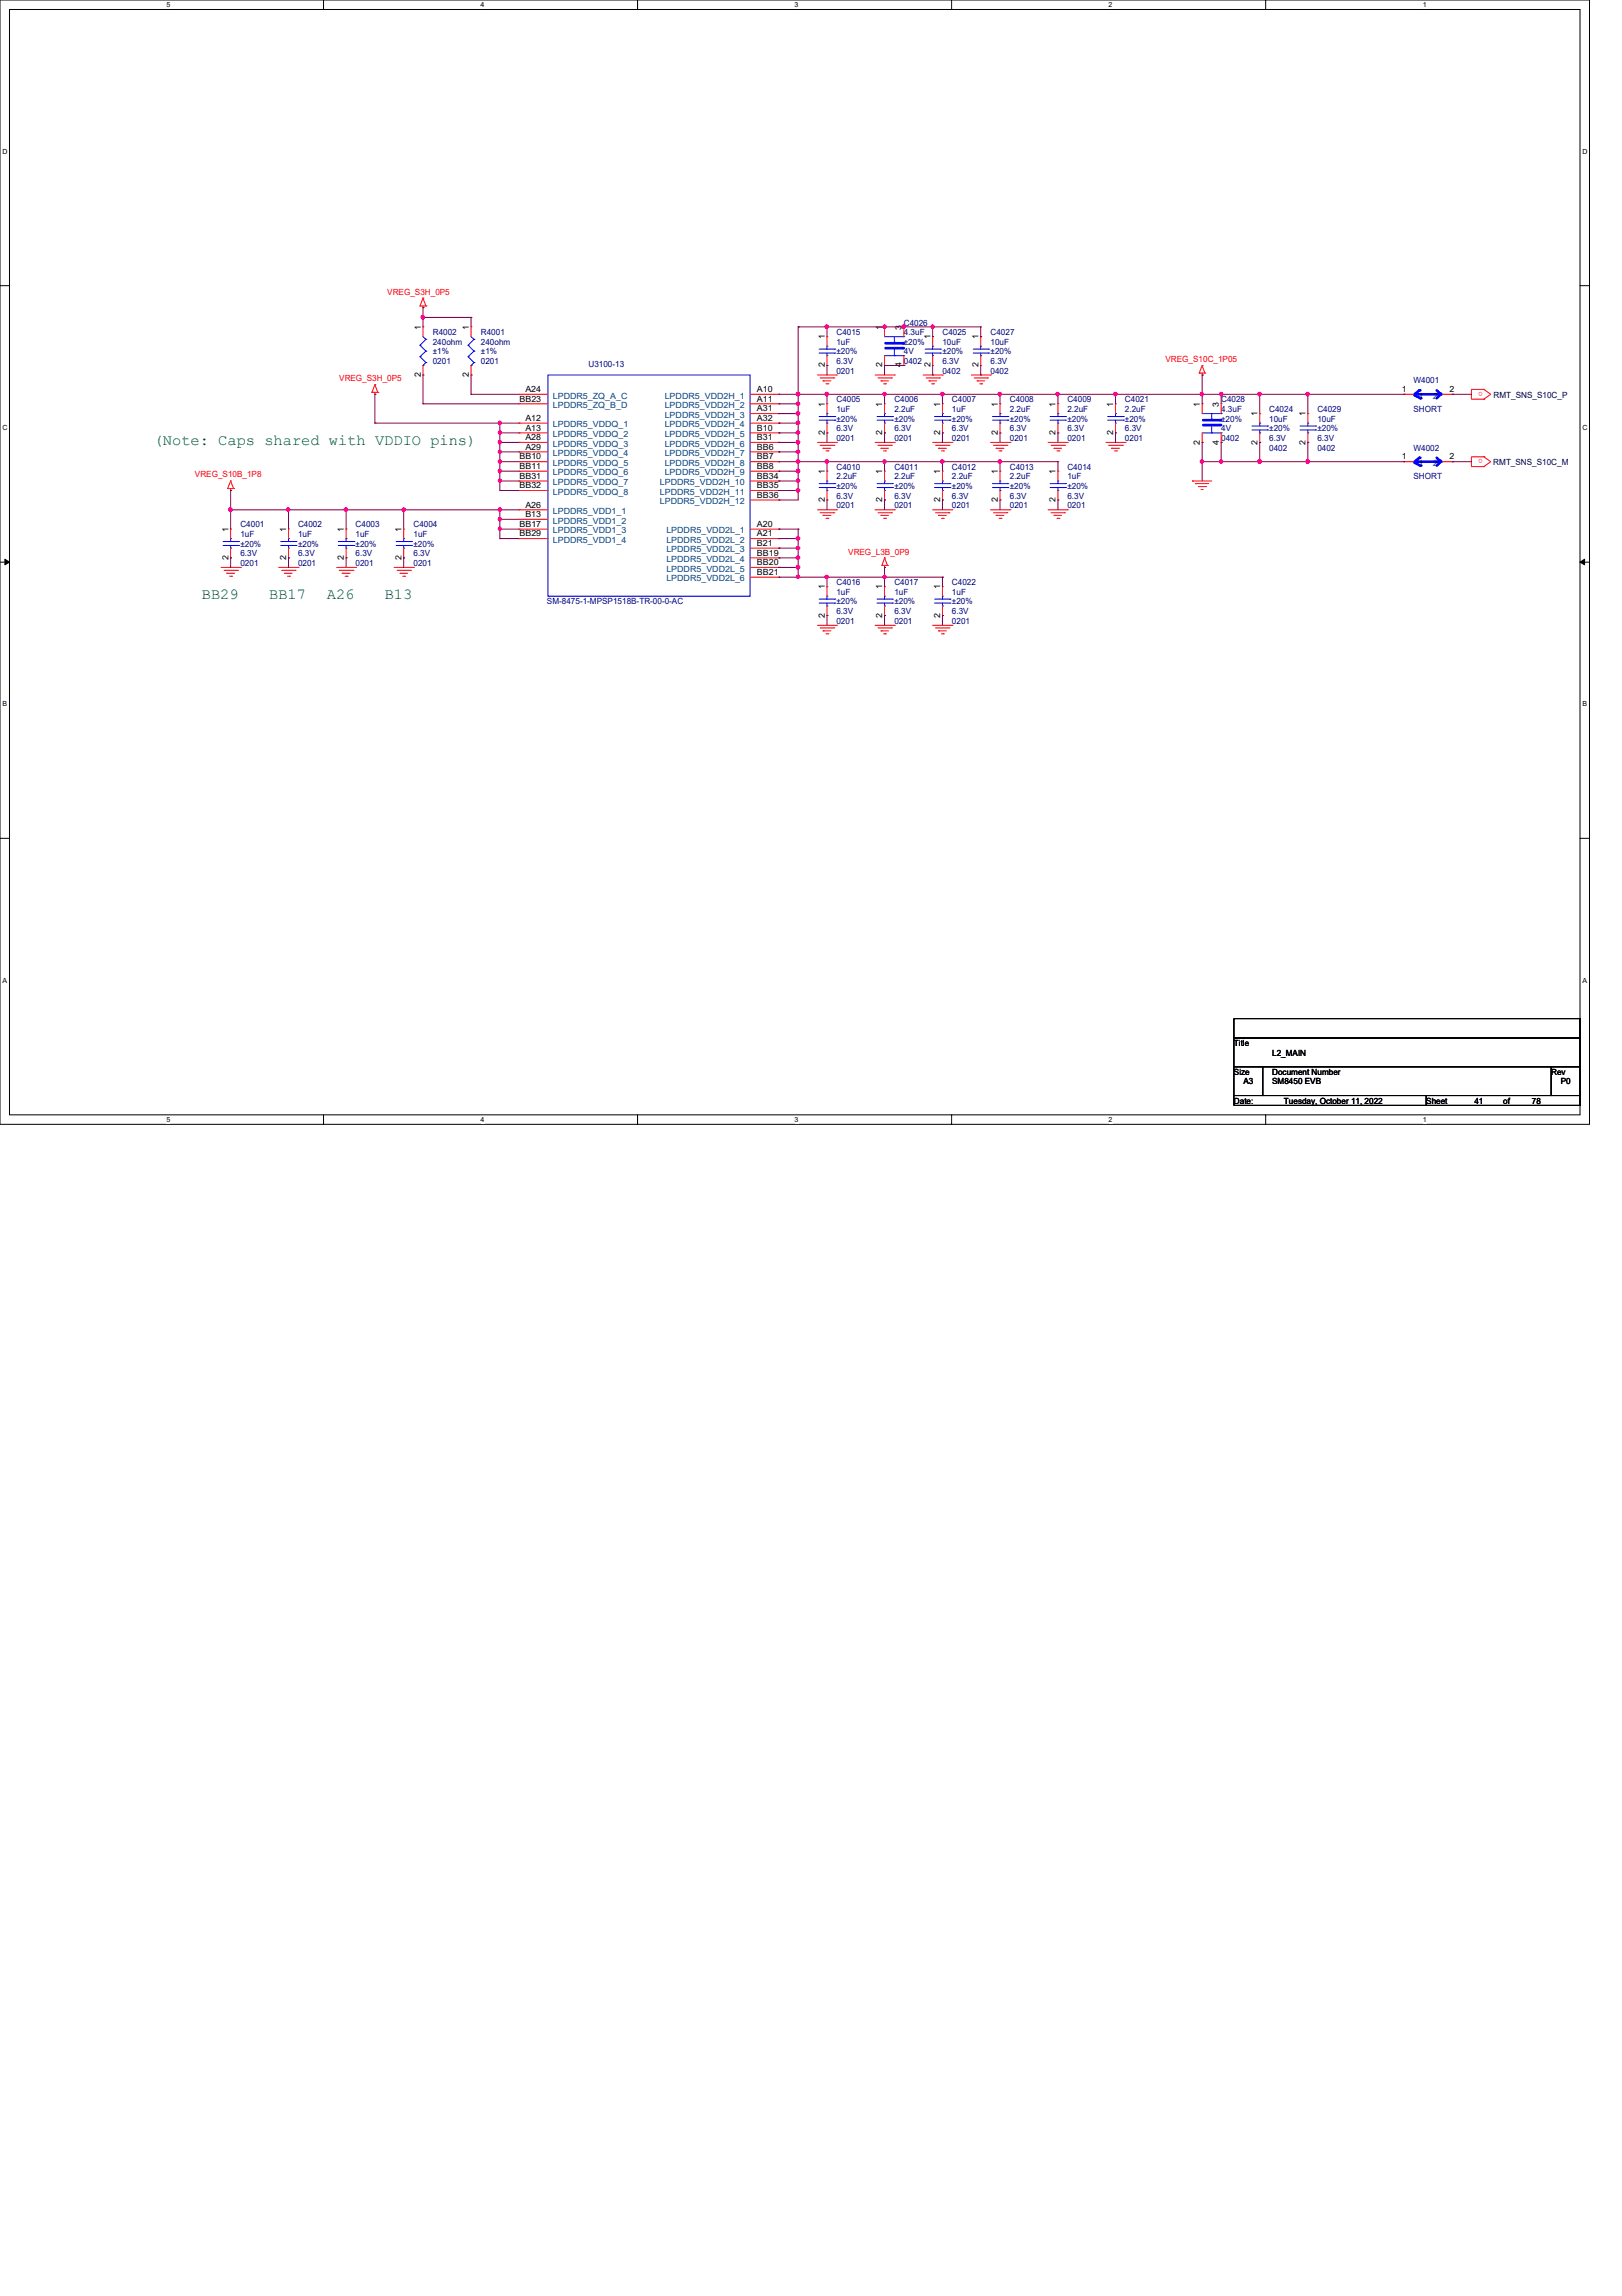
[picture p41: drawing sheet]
<svg xmlns="http://www.w3.org/2000/svg" width="210mm" height="297mm" viewBox="0 0 210 297" stroke-linecap="round" stroke-linejoin="round" font-family="sans-serif">
<defs><g id="words">
<g font-size="2" fill="#008000">
<text x="19.9" y="57.6">(Note: Caps shared with VDDIO pins)</text>
<text x="26.1" y="77.5">BB29</text>
<text x="34.8" y="77.5">BB17</text>
<text x="42.3" y="77.5">A26</text>
<text x="49.8" y="77.5">B13</text>
</g>
<g font-size="1.1" fill="#f00">
<text x="50.1" y="38.1">VREG_S3H_0P5</text>
<text x="150.8" y="46.9">VREG_S10C_1P05</text>
<text x="43.9" y="49.3">VREG_S3H_0P5</text>
<text x="191.9" y="50.7" transform="rotate(-180 191.9 50.7)">o</text>
<text x="191.9" y="59.4" transform="rotate(-180 191.9 59.4)">o</text>
<text x="25.2" y="61.8">VREG_S10B_1P8</text>
<text x="109.8" y="71.8">VREG_L3B_0P9</text>
</g>
<g font-size="1.1">
<text x="54.4" y="42.7" transform="rotate(-90 54.4 42.7)">1</text>
<text x="60.7" y="42.7" transform="rotate(-90 60.7 42.7)">1</text>
<text x="106.7" y="47.5" transform="rotate(-90 106.7 47.5)">2</text>
<text x="106.7" y="43.9" transform="rotate(-90 106.7 43.9)">1</text>
<text x="114.2" y="47.5" transform="rotate(-90 114.2 47.5)">2</text>
<text x="114.2" y="42.7" transform="rotate(-90 114.2 42.7)">1</text>
<text x="116.7" y="47.5" transform="rotate(-90 116.7 47.5)">4</text>
<text x="116.7" y="42.7" transform="rotate(-90 116.7 42.7)">3</text>
<text x="120.4" y="47.5" transform="rotate(-90 120.4 47.5)">2</text>
<text x="120.4" y="43.9" transform="rotate(-90 120.4 43.9)">1</text>
<text x="126.6" y="47.5" transform="rotate(-90 126.6 47.5)">2</text>
<text x="126.6" y="43.9" transform="rotate(-90 126.6 43.9)">1</text>
<text x="54.4" y="48.8" transform="rotate(-90 54.4 48.8)">2</text>
<text x="60.7" y="48.8" transform="rotate(-90 60.7 48.8)">2</text>
<text x="67.2" y="51.9">BB23</text>
<text x="68" y="50.7">A24</text>
<text x="98" y="50.7">A10</text>
<text x="98" y="51.9">A11</text>
<text x="98" y="53.2">A31</text>
<text x="106.7" y="52.6" transform="rotate(-90 106.7 52.6)">1</text>
<text x="114.2" y="52.6" transform="rotate(-90 114.2 52.6)">1</text>
<text x="121.7" y="52.6" transform="rotate(-90 121.7 52.6)">1</text>
<text x="129.1" y="52.6" transform="rotate(-90 129.1 52.6)">1</text>
<text x="136.6" y="52.6" transform="rotate(-90 136.6 52.6)">1</text>
<text x="144.1" y="52.6" transform="rotate(-90 144.1 52.6)">1</text>
<text x="155.3" y="52.6" transform="rotate(-90 155.3 52.6)">1</text>
<text x="157.7" y="52.6" transform="rotate(-90 157.7 52.6)">3</text>
<text x="162.7" y="53.8" transform="rotate(-90 162.7 53.8)">1</text>
<text x="169" y="53.8" transform="rotate(-90 169 53.8)">1</text>
<text x="181.4" y="50.7">1</text>
<text x="187.6" y="50.7">2</text>
<text x="67.2" y="59.4">BB10</text>
<text x="68" y="54.4">A12</text>
<text x="68" y="55.7">A13</text>
<text x="68" y="56.9">A28</text>
<text x="68" y="58.2">A29</text>
<text x="98" y="54.4">A32</text>
<text x="98" y="55.7">B10</text>
<text x="98" y="56.9">B31</text>
<text x="98" y="58.2">BB6</text>
<text x="98" y="59.4">BB7</text>
<text x="106.7" y="56.3" transform="rotate(-90 106.7 56.3)">2</text>
<text x="114.2" y="56.3" transform="rotate(-90 114.2 56.3)">2</text>
<text x="121.7" y="56.3" transform="rotate(-90 121.7 56.3)">2</text>
<text x="129.1" y="56.3" transform="rotate(-90 129.1 56.3)">2</text>
<text x="136.6" y="56.3" transform="rotate(-90 136.6 56.3)">2</text>
<text x="144.1" y="56.3" transform="rotate(-90 144.1 56.3)">2</text>
<text x="155.3" y="57.5" transform="rotate(-90 155.3 57.5)">2</text>
<text x="157.7" y="57.5" transform="rotate(-90 157.7 57.5)">4</text>
<text x="162.7" y="57.5" transform="rotate(-90 162.7 57.5)">2</text>
<text x="169" y="57.5" transform="rotate(-90 169 57.5)">2</text>
<text x="181.4" y="59.4">1</text>
<text x="187.6" y="59.4">2</text>
<text x="67.2" y="60.7">BB11</text>
<text x="67.2" y="61.9">BB31</text>
<text x="67.2" y="63.2">BB32</text>
<text x="68" y="65.7">A26</text>
<text x="98" y="60.7">BB8</text>
<text x="98" y="61.9">BB34</text>
<text x="98" y="63.2">BB35</text>
<text x="98" y="64.4">BB36</text>
<text x="106.7" y="65" transform="rotate(-90 106.7 65)">2</text>
<text x="106.7" y="61.3" transform="rotate(-90 106.7 61.3)">1</text>
<text x="114.2" y="65" transform="rotate(-90 114.2 65)">2</text>
<text x="114.2" y="61.3" transform="rotate(-90 114.2 61.3)">1</text>
<text x="121.7" y="65" transform="rotate(-90 121.7 65)">2</text>
<text x="121.7" y="61.3" transform="rotate(-90 121.7 61.3)">1</text>
<text x="129.1" y="65" transform="rotate(-90 129.1 65)">2</text>
<text x="129.1" y="61.3" transform="rotate(-90 129.1 61.3)">1</text>
<text x="136.6" y="65" transform="rotate(-90 136.6 65)">2</text>
<text x="136.6" y="61.3" transform="rotate(-90 136.6 61.3)">1</text>
<text x="29.5" y="68.8" transform="rotate(-90 29.5 68.8)">1</text>
<text x="37" y="68.8" transform="rotate(-90 37 68.8)">1</text>
<text x="44.5" y="68.8" transform="rotate(-90 44.5 68.8)">1</text>
<text x="51.9" y="68.8" transform="rotate(-90 51.9 68.8)">1</text>
<text x="67.2" y="68.2">BB17</text>
<text x="67.2" y="69.4">BB29</text>
<text x="68" y="66.9">B13</text>
<text x="98" y="68.2">A20</text>
<text x="98" y="69.4">A21</text>
<text x="98" y="70.6">B21</text>
<text x="98" y="71.9">BB19</text>
<text x="29.5" y="72.4" transform="rotate(-90 29.5 72.4)">2</text>
<text x="37" y="72.4" transform="rotate(-90 37 72.4)">2</text>
<text x="44.5" y="72.4" transform="rotate(-90 44.5 72.4)">2</text>
<text x="51.9" y="72.4" transform="rotate(-90 51.9 72.4)">2</text>
<text x="98" y="73.1">BB20</text>
<text x="98" y="74.4">BB21</text>
<text x="106.7" y="76.2" transform="rotate(-90 106.7 76.2)">1</text>
<text x="114.2" y="76.2" transform="rotate(-90 114.2 76.2)">1</text>
<text x="121.7" y="76.2" transform="rotate(-90 121.7 76.2)">1</text>
<text x="106.7" y="79.9" transform="rotate(-90 106.7 79.9)">2</text>
<text x="114.2" y="79.9" transform="rotate(-90 114.2 79.9)">2</text>
<text x="121.7" y="79.9" transform="rotate(-90 121.7 79.9)">2</text>
<text x="159.7" y="135.3">Title</text>
<text x="164.6" y="136.6">L2_MAIN</text>
<text x="159.7" y="139.1">Size</text>
<text x="159.7" y="142.8">Date:</text>
<text x="160.9" y="140.3">A3</text>
<text x="164.6" y="139.1">Document Number</text>
<text x="164.6" y="140.3">SM8450 EVB</text>
<text x="166.2" y="142.8">Tuesday, October 11, 2022</text>
<text x="184.6" y="142.8">Sheet</text>
<text x="190.8" y="142.8">41</text>
<text x="194.5" y="142.8">of</text>
<text x="198.2" y="142.8">78</text>
<text x="200.7" y="139.1">Rev</text>
<text x="202" y="140.3">P0</text>
</g>
<g font-size="1.1" fill="#000080">
<text x="56" y="43.3">R4002</text>
<text x="56" y="44.6">240ohm</text>
<text x="56" y="45.8">±1%</text>
<text x="56" y="47.1">0201</text>
<text x="62.2" y="43.3">R4001</text>
<text x="62.2" y="44.6">240ohm</text>
<text x="62.2" y="45.8">±1%</text>
<text x="62.2" y="47.1">0201</text>
<text x="76.2" y="47.5">U3100-13</text>
<text x="108.2" y="43.3">C4015</text>
<text x="108.2" y="44.6">1uF</text>
<text x="108.2" y="47.1">6.3V</text>
<text x="108.2" y="45.8">±20%</text>
<text x="117" y="42.1">C4026</text>
<text x="117" y="43.3">4.3uF</text>
<text x="117" y="47.1">0402</text>
<text x="117" y="45.8">4V</text>
<text x="117" y="44.6">±20%</text>
<text x="122" y="43.3">C4025</text>
<text x="122" y="44.6">10uF</text>
<text x="122" y="47.1">6.3V</text>
<text x="122" y="45.8">±20%</text>
<text x="128.2" y="43.3">C4027</text>
<text x="128.2" y="44.6">10uF</text>
<text x="128.2" y="47.1">6.3V</text>
<text x="128.2" y="45.8">±20%</text>
<text x="108.2" y="52.1">C4005</text>
<text x="108.2" y="53.3">1uF</text>
<text x="108.2" y="48.3">0201</text>
<text x="115.7" y="52.1">C4006</text>
<text x="115.7" y="53.3">2.2uF</text>
<text x="122" y="48.3">0402</text>
<text x="123.2" y="52.1">C4007</text>
<text x="123.2" y="53.3">1uF</text>
<text x="128.2" y="48.3">0402</text>
<text x="130.7" y="52.1">C4008</text>
<text x="130.7" y="53.3">2.2uF</text>
<text x="138.1" y="52.1">C4009</text>
<text x="138.1" y="53.3">2.2uF</text>
<text x="145.6" y="52.1">C4021</text>
<text x="145.6" y="53.3">2.2uF</text>
<text x="158" y="52.1">C4028</text>
<text x="158" y="53.3">4.3uF</text>
<text x="164.3" y="53.3">C4024</text>
<text x="170.5" y="53.3">C4029</text>
<text x="182.9" y="49.6">W4001</text>
<text x="182.9" y="53.3">SHORT</text>
<text x="108.2" y="57.1">0201</text>
<text x="108.2" y="55.8">6.3V</text>
<text x="108.2" y="54.6">±20%</text>
<text x="115.7" y="57.1">0201</text>
<text x="115.7" y="55.8">6.3V</text>
<text x="115.7" y="54.6">±20%</text>
<text x="123.2" y="57.1">0201</text>
<text x="123.2" y="55.8">6.3V</text>
<text x="123.2" y="54.6">±20%</text>
<text x="130.7" y="57.1">0201</text>
<text x="130.7" y="55.8">6.3V</text>
<text x="130.7" y="54.6">±20%</text>
<text x="138.1" y="57.1">0201</text>
<text x="138.1" y="55.8">6.3V</text>
<text x="138.1" y="54.6">±20%</text>
<text x="145.6" y="57.1">0201</text>
<text x="145.6" y="55.8">6.3V</text>
<text x="145.6" y="54.6">±20%</text>
<text x="158" y="57.1">0402</text>
<text x="158" y="55.8">4V</text>
<text x="158" y="54.6">±20%</text>
<text x="164.3" y="54.6">10uF</text>
<text x="164.3" y="58.3">0402</text>
<text x="164.3" y="57.1">6.3V</text>
<text x="164.3" y="55.8">±20%</text>
<text x="170.5" y="54.6">10uF</text>
<text x="170.5" y="58.3">0402</text>
<text x="170.5" y="57.1">6.3V</text>
<text x="170.5" y="55.8">±20%</text>
<text x="182.9" y="58.3">W4002</text>
<text x="108.2" y="60.8">C4010</text>
<text x="108.2" y="62">2.2uF</text>
<text x="108.2" y="65.7">0201</text>
<text x="108.2" y="64.5">6.3V</text>
<text x="108.2" y="63.3">±20%</text>
<text x="115.7" y="60.8">C4011</text>
<text x="115.7" y="62">2.2uF</text>
<text x="115.7" y="65.7">0201</text>
<text x="115.7" y="64.5">6.3V</text>
<text x="115.7" y="63.3">±20%</text>
<text x="123.2" y="60.8">C4012</text>
<text x="123.2" y="62">2.2uF</text>
<text x="123.2" y="65.7">0201</text>
<text x="123.2" y="64.5">6.3V</text>
<text x="123.2" y="63.3">±20%</text>
<text x="130.7" y="60.8">C4013</text>
<text x="130.7" y="62">2.2uF</text>
<text x="130.7" y="65.7">0201</text>
<text x="130.7" y="64.5">6.3V</text>
<text x="130.7" y="63.3">±20%</text>
<text x="138.1" y="60.8">C4014</text>
<text x="138.1" y="62">1uF</text>
<text x="138.1" y="65.7">0201</text>
<text x="138.1" y="64.5">6.3V</text>
<text x="138.1" y="63.3">±20%</text>
<text x="182.9" y="62">SHORT</text>
<text x="31.1" y="68.2">C4001</text>
<text x="31.1" y="69.5">1uF</text>
<text x="31.1" y="72">6.3V</text>
<text x="31.1" y="70.7">±20%</text>
<text x="38.6" y="68.2">C4002</text>
<text x="38.6" y="69.5">1uF</text>
<text x="38.6" y="72">6.3V</text>
<text x="38.6" y="70.7">±20%</text>
<text x="46" y="68.2">C4003</text>
<text x="46" y="69.5">1uF</text>
<text x="46" y="72">6.3V</text>
<text x="46" y="70.7">±20%</text>
<text x="53.5" y="68.2">C4004</text>
<text x="53.5" y="69.5">1uF</text>
<text x="53.5" y="72">6.3V</text>
<text x="53.5" y="70.7">±20%</text>
<text x="31.1" y="73.2">0201</text>
<text x="38.6" y="73.2">0201</text>
<text x="46" y="73.2">0201</text>
<text x="53.5" y="73.2">0201</text>
<text x="108.2" y="75.7">C4016</text>
<text x="108.2" y="77">1uF</text>
<text x="115.7" y="75.7">C4017</text>
<text x="115.7" y="77">1uF</text>
<text x="123.2" y="75.7">C4022</text>
<text x="123.2" y="77">1uF</text>
<text x="70.8" y="78.2">SM-8475-1-MPSP1518B-TR-00-0-AC</text>
<text x="108.2" y="80.7">0201</text>
<text x="108.2" y="79.5">6.3V</text>
<text x="108.2" y="78.2">±20%</text>
<text x="115.7" y="80.7">0201</text>
<text x="115.7" y="79.5">6.3V</text>
<text x="115.7" y="78.2">±20%</text>
<text x="123.2" y="80.7">0201</text>
<text x="123.2" y="79.5">6.3V</text>
<text x="123.2" y="78.2">±20%</text>
</g>
<g font-size="1.1" fill="#004080">
<text x="71.5" y="51.6">LPDDR5_ZQ_A_C</text>
<text x="71.5" y="52.8">LPDDR5_ZQ_B_D</text>
<text x="86" y="51.6">LPDDR5_VDD2H_1</text>
<text x="86" y="52.8">LPDDR5_VDD2H_2</text>
<text x="183.6" y="51.6">1</text>
<text x="185.4" y="51.6">2</text>
<text x="71.5" y="55.3">LPDDR5_VDDQ_1</text>
<text x="71.5" y="56.6">LPDDR5_VDDQ_2</text>
<text x="71.5" y="57.8">LPDDR5_VDDQ_3</text>
<text x="71.5" y="59">LPDDR5_VDDQ_4</text>
<text x="86" y="54.1">LPDDR5_VDD2H_3</text>
<text x="86" y="55.3">LPDDR5_VDD2H_4</text>
<text x="86" y="56.6">LPDDR5_VDD2H_5</text>
<text x="86" y="57.8">LPDDR5_VDD2H_6</text>
<text x="86" y="59">LPDDR5_VDD2H_7</text>
<text x="71.5" y="60.3">LPDDR5_VDDQ_5</text>
<text x="71.5" y="61.5">LPDDR5_VDDQ_6</text>
<text x="71.5" y="62.8">LPDDR5_VDDQ_7</text>
<text x="71.5" y="64">LPDDR5_VDDQ_8</text>
<text x="85.4" y="62.8">LPDDR5_VDD2H_10</text>
<text x="85.4" y="64">LPDDR5_VDD2H_11</text>
<text x="85.4" y="65.2">LPDDR5_VDD2H_12</text>
<text x="86" y="60.3">LPDDR5_VDD2H_8</text>
<text x="86" y="61.5">LPDDR5_VDD2H_9</text>
<text x="183.6" y="60.3">1</text>
<text x="185.4" y="60.3">2</text>
<text x="71.5" y="66.5">LPDDR5_VDD1_1</text>
<text x="71.5" y="67.7">LPDDR5_VDD1_2</text>
<text x="71.5" y="69">LPDDR5_VDD1_3</text>
<text x="71.5" y="70.2">LPDDR5_VDD1_4</text>
<text x="86.2" y="69">LPDDR5_VDD2L_1</text>
<text x="86.2" y="70.2">LPDDR5_VDD2L_2</text>
<text x="86.2" y="71.5">LPDDR5_VDD2L_3</text>
<text x="86.2" y="72.7">LPDDR5_VDD2L_4</text>
<text x="86.2" y="74">LPDDR5_VDD2L_5</text>
<text x="86.2" y="75.2">LPDDR5_VDD2L_6</text>
</g>
<g font-size="1.1" fill="#000040">
<text x="193.3" y="51.4">RMT_SNS_S10C_P</text>
<text x="193.3" y="60.2">RMT_SNS_S10C_M</text>
</g>
<g font-size=".9">
<text x="21.5" y=".9">5</text>
<text x="62.2" y=".9">4</text>
<text x="102.8" y=".9">3</text>
<text x="143.5" y=".9">2</text>
<text x="184.1" y=".9">1</text>
<text x=".3" y="19.9">D</text>
<text x="204.8" y="19.9">D</text>
<text x=".3" y="55.6">C</text>
<text x="204.8" y="55.6">C</text>
<text x=".3" y="91.4">B</text>
<text x="204.8" y="91.4">B</text>
<text x=".3" y="127.1">A</text>
<text x="204.8" y="127.1">A</text>
<text x="21.5" y="145.2">5</text>
<text x="62.2" y="145.2">4</text>
<text x="102.8" y="145.2">3</text>
<text x="143.5" y="145.2">2</text>
<text x="184.1" y="145.2">1</text>
</g>
</g></defs>
<path d="M0 0h205.7v145.5h-205.7zM1.2 1.2h203.3v143h-203.3z" fill="none" stroke="#000" stroke-width=".13"/>
<g fill="#fff">
<path d="M21.5 .1h.6v1h-.6z"/>
<path d="M21.5 144.4h.6v1h-.6z"/>
</g>
<path d="M41.9 0v1.2M41.9 144.2v1.3" fill="none" stroke="#000" stroke-width=".13"/>
<g fill="#fff">
<path d="M62.2 .1h.5v1h-.5z"/>
<path d="M62.2 144.4h.5v1h-.5z"/>
</g>
<path d="M82.5 0v1.2M82.5 144.2v1.3" fill="none" stroke="#000" stroke-width=".13"/>
<g fill="#fff">
<path d="M102.8 .1h.5v1h-.5z"/>
<path d="M102.8 144.4h.5v1h-.5z"/>
</g>
<path d="M123.1 0v1.2M123.1 144.2v1.3" fill="none" stroke="#000" stroke-width=".13"/>
<g fill="#fff">
<path d="M143.5 .1h.5v1h-.5z"/>
<path d="M143.5 144.4h.5v1h-.5z"/>
</g>
<path d="M163.8 0v1.2M163.8 144.2v1.3" fill="none" stroke="#000" stroke-width=".13"/>
<g fill="#fff">
<path d="M184.1 .1h.5v1h-.5z"/>
<path d="M184.1 144.4h.5v1h-.5z"/>
<path d="M.3 19.1h.7v1h-.7z"/>
<path d="M204.8 19.1h.6v1h-.6z"/>
<path d="M.3 54.8h.7v1h-.7z"/>
<path d="M204.8 54.8h.6v1h-.6z"/>
</g>
<path d="M0 37h1.2M204.5 37h1.2" fill="none" stroke="#000" stroke-width=".13"/>
<g fill="#fff">
<path d="M.3 90.6h.6v1h-.6z"/>
<path d="M204.8 90.6h.6v1h-.6z"/>
</g>
<path d="M0 72.7h1.2M.6 72.3l.6 .4-.6 .4zM204.5 72.7l.6-.4v.8zM204.5 72.7h1.2" fill="none" stroke="#000" stroke-width=".13"/>
<path d="M.6 72.3l.6 .4-.6 .4zM204.5 72.7l.6-.4v.8z" fill="#000"/>
<g fill="#fff">
<path d="M.3 126.3h.6v1h-.6z"/>
<path d="M204.8 126.3h.6v1h-.6z"/>
</g>
<path d="M0 108.5h1.2M204.5 108.5h1.2M159.7 131.8h44.8v2.5h-44.8zM159.7 134.3h44.8v3.7h-44.8zM159.7 138h3.7v3.7h-3.7zM163.4 138h37.3v3.7h-37.3zM200.7 138h3.8v3.7h-3.8zM159.7 141.7h24.9v1.3h-24.9zM184.6 141.7h19.9v1.3h-19.9z" fill="none" stroke="#000" stroke-width=".13"/>
<g fill="none" stroke="#f00" stroke-width=".13">
<path d="M54.4 39.6h.7M54.4 39.6h.1M54.7 38.6l-.3 1M54.7 39.8h.1M54.7 38.6h.1M54.7 39.6v.2M54.7 38.6l.4 1M55.1 39.6h.1M48.1 50.8h.8M48.1 50.8h.1M48.5 49.8l-.4 1M48.5 51h.1"/>
<path d="M48.5 49.8h.1M48.5 50.8v.2M48.5 49.8l.4 1M48.9 50.8h.1M105.8 48.5h2.4M105.8 57.2h2.4M106.1 48.9h1.8M106.1 57.6h1.8M106.5 49.3h.1M106.5 58h.1M106.5 49.3h1M106.5 58h1"/>
<path d="M106.9 49.7h.2M106.9 58.3h.2M107 52.2h.1M107 56h.1M107 52.2v1.3M107 54.7v1.3M107.1 49.7h.1M107.1 58.3h.1M107.9 48.9h.1M107.9 57.6h.1M108.2 48.5h.1M108.2 57.2h.1"/>
<path d="M113.2 48.5h2.5M113.2 57.2h2.5M113.6 48.9h1.8M113.6 57.6h1.8M114 49.3h1M114 58h1M114 49.3h.1M114 58h.1M114.3 49.7h.3M114.3 58.3h.3M114.6 49.7h.1M114.6 58.3h.1"/>
<path d="M115.4 48.9h.1M115.4 57.6h.1M115.7 48.5h.1M115.7 57.2h.1M119.5 48.5h2.5M119.8 48.9h1.8M120.2 49.3h.1M120.2 49.3h1M120.6 49.7h.2M120.7 57.2h2.5M120.8 49.7h.1M121.1 57.6h1.7"/>
<path d="M121.5 58h.1M121.5 58h1M121.6 48.9h.1M121.8 58.3h.3M122 48.5h.1M122.1 58.3h.1M122.8 57.6h.1M123.2 57.2h.1M125.7 48.5h2.5M126.1 48.9h1.7M126.4 49.3h1M126.4 49.3h.1"/>
<path d="M126.8 49.7h.2M127 49.7h.1M127.8 48.9h.1M128.2 48.5h.1M128.2 57.2h2.5M128.6 57.6h1.7M128.9 58h.1M128.9 58h1M129.3 58.3h.2M129.5 58.3h.1M130.3 57.6h.1M130.7 57.2h.1"/>
<path d="M135.6 57.2h2.5M136 57.6h1.8M136.4 58h.1M136.4 58h1M136.8 58.3h.2M137 58.3h.1M137.8 57.6h.1M138.1 57.2h.1M143.1 57.2h2.5M143.5 57.6h1.7M143.8 58h.1M143.8 58h1.1"/>
<path d="M144.2 58.3h.3M144.5 58.3h.1M145.2 57.6h.1M145.6 57.2h.1M155.2 48.3h.1M155.2 48.3h.7M155.6 47.3l-.4 1M155.6 48.5h.1M155.6 47.3h.1M155.6 48.3v.2M155.6 47.3l.3 1M155.9 48.3h.1"/>
<path d="M192 50.4l.9 .6-.9 .6M192 59.1l.9 .6-.9 .7M192 51.6h.1M192 50.4h.1M192 50.4h-1.6v1.2h1.6M192 59.1h.1M192 59.1h-1.6v1.3h1.6M28.6 73.4h2.5M29 73.8h1.7M29.3 74.2h.1M29.3 74.2h1.1M29.5 63.2h.1"/>
<path d="M29.5 63.2h.7M29.7 74.5h.3M29.8 62.2l-.3 1M29.8 63.5h.1M29.8 62.2h.1M29.8 63.2v.3M29.8 62.2l.4 1M30 74.5h.1M30.2 63.2h.1M30.7 73.8h.1M31.1 73.4h.1M36.1 73.4h2.5"/>
<path d="M36.4 73.8h1.8M36.8 74.2h.1M36.8 74.2h1M37.2 74.5h.3M37.5 74.5h.1M38.2 73.8h.1M38.6 73.4h.1M43.6 73.4h2.4M43.9 73.8h1.8M44.3 74.2h1M44.3 74.2h.1M44.7 74.5h.2"/>
<path d="M44.8 68.5h.1M44.8 72.2h.1M44.8 68.5v1.2M44.8 70.9v1.3M44.9 74.5h.1M45.7 73.8h.1M46 73.4h.1M51 73.4h2.5M51.4 73.8h1.7M51.8 74.2h.1M51.8 74.2h.9M52.1 74.5h.3"/>
<path d="M52.4 74.5h.1M53.1 73.8h.1M53.5 73.4h.1M105.8 66h2.4M106.1 66.3h1.8M106.5 66.7h.1M106.5 66.7h1M106.9 67.1h.2M107 61h.1M107 64.7h.1M107 61v1.2M107 63.5v1.2"/>
<path d="M107.1 67.1h.1M107.9 66.3h.1M108.2 66h.1M113.2 66h2.5M113.6 66.3h1.8M114 66.7h1M114 66.7h.1M114.1 73.2h.1M114.1 73.2h.8M114.3 67.1h.3M114.5 73.4h.1M114.5 72.2h.1"/>
<path d="M114.5 73.2v.2M114.5 72.2l.4 1M114.5 72.2l-.4 1M114.6 67.1h.1M114.9 73.2h.1M115.4 66.3h.1M115.7 66h.1M120.7 66h2.5M121.1 66.3h1.7M121.5 66.7h.1M121.5 66.7h1M121.8 67.1h.3"/>
<path d="M122.1 67.1h.1M122.8 66.3h.1M123.2 66h.1M128.2 66h2.5M128.6 66.3h1.7M128.9 66.7h.1M128.9 66.7h1M129.3 67.1h.2M129.5 67.1h.1M130.3 66.3h.1M130.7 66h.1M135.6 66h2.5"/>
<path d="M136 66.3h1.8M136.4 66.7h.1M136.4 66.7h1M136.8 67.1h.2M137 67.1h.1M137.8 66.3h.1M138.1 66h.1M154.3 62.2h2.5M154.3 62.2h.1M154.7 62.6h.1M154.7 62.6h1.7M155.1 62.9h.9"/>
<path d="M155.4 63.3h.1M155.4 63.3h.3M156 62.9h.1M192 60.4h.1M105.8 80.9h2.4M106.1 81.2h1.8M106.5 81.6h.1M106.5 81.6h1M106.9 82h.2M107.1 82h.1M107.9 81.2h.1M108.2 80.9h.1"/>
<path d="M113.2 80.9h2.5M113.6 81.2h1.8M114 81.6h1M114 81.6h.1M114.3 82h.3M114.6 82h.1M115.4 81.2h.1M115.7 80.9h.1M120.7 80.9h2.5M121.1 81.2h1.7M121.5 81.6h.1M121.5 81.6h1"/>
<path d="M121.8 82h.3M122.1 82h.1M122.8 81.2h.1M123.2 80.9h.1"/>
</g>
<g fill="none" stroke="#00f" stroke-width=".13">
<path d="M106 53.9h2M106 54.4h2M107 53.5h.1M107 54.7h.1M107 53.5v.4M107 54.4v.3M108 53.9h.1M108 54.4h.1M114.5 46h2.5M117 46h.1M43.8 70.1h2M43.8 70.6h2"/>
<path d="M44.8 69.7h.1M44.8 70.9h.1M44.8 69.7v.4M44.8 70.6v.3M45.8 70.1h.1M45.8 70.6h.1M106 62.6h2M106 63.1h2M107 62.2h.1M107 63.5h.1M107 62.2v.4M107 63.1v.4"/>
<path d="M108 62.6h.1M108 63.1h.1"/>
</g>
<path d="M114.6 44.4h2.2" fill="none" stroke="#00f" stroke-width=".34"/>
<circle cx="116.8" cy="44.4" r=".17" fill="#00f"/>
<path d="M114.6 45h2.2" fill="none" stroke="#00f" stroke-width=".34"/>
<circle cx="116.8" cy="45" r=".17" fill="#00f"/>
<g fill="none" stroke="#00f" stroke-width=".13">
<path d="M60.6 44.7h.1M60.6 46.1h.1M60.6 44.7l.7 .7M60.6 46.1l.7 .8M61 47.3h.1M61 43.6l.3 .3M61.3 43.9h.1M61.3 45.4h.1M61.3 46.9h.1M61.3 43.9l-.7 .8M61.3 45.4l-.7 .7M61.3 46.9l-.3 .4"/>
<path d="M70.9 48.5h26.2v28.6h-26.2zM113.5 53.9h2M113.5 54.4h2M114.5 53.5h.1M114.5 54.7h.1M114.5 43.6h2.5M114.5 53.5v.4M114.5 54.4v.3M115.5 53.9h.1M115.5 54.4h.1M115.7 44.3h.1M115.7 46h.1"/>
<path d="M115.7 43.6v.7M115.7 45.2v.8M117 43.6h.1M125.9 45.2h2M125.9 45.7h2M126.9 44.8h.1M126.9 46h.1M126.9 44.8v.4M126.9 45.7v.3M127.9 45.2h.1M127.9 45.7h.1M128.4 53.9h2"/>
<path d="M128.4 54.4h2M129.4 53.5h.1M129.4 54.7h.1M129.4 53.5v.4M129.4 54.4v.3M130.4 53.9h.1M130.4 54.4h.1M162 55.1h2M162 55.6h2M163 54.7h.1M163 56h.1M163 54.7v.4"/>
<path d="M163 55.6v.4M164 55.1h.1M164 55.6h.1M51.3 70.1h2M51.3 70.6h2M52.2 69.7h.1M52.2 70.9h.1M52.2 69.7v.4M52.2 70.6v.3M53.3 70.1h.1M53.3 70.6h.1M106 77.5h2"/>
<path d="M106 78h2M107 77.1h.1M107 78.4h.1M107 77.1v.4M107 78v.4M108 77.5h.1M108 78h.1M113.5 77.5h2M113.5 78h2M114.5 77.1h.1M114.5 78.4h.1M114.5 77.1v.4"/>
<path d="M114.5 78v.4M115.5 77.5h.1M115.5 78h.1M120.9 62.6h2M120.9 63.1h2M122 62.2h.1M122 63.5h.1M122 62.2v.4M122 63.1v.4M122.9 62.6h.1M122.9 63.1h.1M128.4 62.6h2"/>
<path d="M128.4 63.1h2M129.4 62.2h.1M129.4 63.5h.1M129.4 62.2v.4M129.4 63.1v.4M130.4 62.6h.1M130.4 63.1h.1"/>
</g>
<g fill="none" stroke="#f00" stroke-width=".13">
<path d="M61 42.3h.1M61 48.5h.1M61 42.3v1.3M61 47.3v1.2M67.2 51h3.7M67.2 52.2h3.7M67.2 54.7h3.7M67.2 56h3.7M67.2 57.2h3.7M67.2 58.5h3.7M67.2 59.7h3.7M67.2 54.7h.1"/>
<path d="M67.2 56h.1M67.2 57.2h.1M67.2 58.5h.1M67.2 59.7h.1M67.2 51h.1M67.2 52.2h.1M97.1 51h3.7M97.1 52.2h3.7M97.1 53.5h3.7M97.1 54.7h3.7M97.1 56h3.7M97.1 57.2h3.7"/>
<path d="M97.1 58.5h3.7M97.1 59.7h3.7M100.8 51h.1M100.8 52.2h.1M100.8 53.5h.1M100.8 54.7h.1M100.8 56h.1M100.8 57.2h.1M100.8 58.5h.1M100.8 59.7h.1M114.5 42.3h.1M114.5 47.3h.1"/>
<path d="M114.5 52.2h.1M114.5 56h.1M114.5 42.3v1.3M114.5 46v1.3M114.5 52.2v1.3M114.5 54.7v1.3M117 42.3h.1M117 47.3h.1M117 42.3v1.3M117 46v1.3M126.9 43.6h.1M126.9 47.3h.1"/>
<path d="M126.9 43.6v1.2M126.9 46v1.3M129.4 52.2h.1M129.4 56h.1M129.4 52.2v1.3M129.4 54.7v1.3M163 53.5h.1M163 57.2h.1M163 53.5v1.2M163 56v1.2M52.2 68.5h.1M52.2 72.2h.1"/>
<path d="M52.2 68.5v1.2M52.2 70.9v1.3M67.2 66h3.7M67.2 67.2h3.7M67.2 68.5h3.7M67.2 69.7h3.7M67.2 62.2h3.7M67.2 63.5h3.7M67.2 61h3.7M67.2 66h.1M67.2 67.2h.1M67.2 68.5h.1"/>
<path d="M67.2 69.7h.1M67.2 61h.1M67.2 62.2h.1M67.2 63.5h.1M97.1 68.5h3.7M97.1 69.7h3.7M97.1 62.2h3.7M97.1 63.5h3.7M97.1 64.7h3.7M97.1 61h3.7M97.1 70.9h3.7M97.1 72.2h3.7"/>
<path d="M97.1 73.4h3.7M97.1 74.7h3.7M100.8 62.2h.1M100.8 63.5h.1M100.8 64.7h.1M100.8 61h.1M100.8 68.5h.1M100.8 69.7h.1M100.8 70.9h.1M100.8 72.2h.1M100.8 73.4h.1M100.8 74.7h.1"/>
<path d="M107 75.9h.1M107 79.6h.1M107 75.9v1.2M107 78.4v1.2M114.5 75.9h.1M114.5 79.6h.1M114.5 75.9v1.2M114.5 78.4v1.2M122 61h.1M122 64.7h.1M122 61v1.2M122 63.5v1.2"/>
<path d="M129.4 61h.1M129.4 64.7h.1M129.4 61v1.2M129.4 63.5v1.2"/>
</g>
<path d="M185.9 59.2l.4 .4" fill="none" stroke="#00f" stroke-width=".34"/>
<circle cx="186.3" cy="59.6" r=".17" fill="#00f"/>
<path d="M186.4 59.7l-.5 .5" fill="none" stroke="#00f" stroke-width=".34"/>
<circle cx="186.4" cy="59.7" r=".17" fill="#00f"/>
<path d="M183.3 59.7h2.8" fill="none" stroke="#00f" stroke-width=".34"/>
<circle cx="186.1" cy="59.7" r=".17" fill="#00f"/>
<path d="M183.7 59.2l-.7 .5" fill="none" stroke="#00f" stroke-width=".34"/>
<circle cx="183.7" cy="59.2" r=".17" fill="#00f"/>
<path d="M183 59.9l.8 .3" fill="none" stroke="#00f" stroke-width=".34"/>
<circle cx="183.8" cy="60.2" r=".17" fill="#00f"/>
<path d="M181.7 59.7h1.2M181.7 59.7h.1M186.7 59.7h1.2M187.9 59.7h.1" fill="none" stroke="#f00" stroke-width=".13"/>
<path d="M155.6 56h2.4M158 56h.1" fill="none" stroke="#00f" stroke-width=".13"/>
<path d="M155.7 54.4h2.2" fill="none" stroke="#00f" stroke-width=".34"/>
<circle cx="157.9" cy="54.4" r=".17" fill="#00f"/>
<path d="M155.7 55h2.2" fill="none" stroke="#00f" stroke-width=".34"/>
<circle cx="157.9" cy="55" r=".17" fill="#00f"/>
<g fill="none" stroke="#00f" stroke-width=".13">
<path d="M54.4 44.7h.1M54.4 46.1h.1M54.4 44.7l.7 .7M54.4 46.1l.7 .8M54.7 47.3h.1M54.7 43.6l.4 .3M55.1 43.9h.1M55.1 45.4h.1M55.1 46.9h.1M55.1 43.9l-.7 .8M55.1 45.4l-.7 .7M55.1 46.9l-.4 .4"/>
<path d="M106 45.2h2M106 45.7h2M107 44.8h.1M107 46h.1M107 44.8v.4M107 45.7v.3M108 45.2h.1M108 45.7h.1M119.7 45.2h2M119.7 45.7h2M120.7 44.8h.1M120.7 46h.1"/>
<path d="M120.7 44.8v.4M120.7 45.7v.3M120.9 53.9h2M120.9 54.4h2M121.7 45.2h.1M121.7 45.7h.1M122 53.5h.1M122 54.7h.1M122 53.5v.4M122 54.4v.3M122.9 53.9h.1M122.9 54.4h.1"/>
<path d="M135.9 53.9h2M135.9 54.4h2M136.9 53.5h.1M136.9 54.7h.1M136.9 53.5v.4M136.9 54.4v.3M137.9 53.9h.1M137.9 54.4h.1M143.3 53.9h2.1M143.3 54.4h2.1M144.4 53.5h.1M144.4 54.7h.1"/>
<path d="M144.4 53.5v.4M144.4 54.4v.3M145.4 53.9h.1M145.4 54.4h.1M155.6 53.5h2.4M156.8 54.2h.1M156.8 56h.1M156.8 53.5v.7M156.8 55.1v.9M158 53.5h.1M168.2 55.1h2.1M168.2 55.6h2.1"/>
<path d="M169.2 54.7h.1M169.2 56h.1M169.2 54.7v.4M169.2 55.6v.4M170.3 55.1h.1M170.3 55.6h.1M28.9 70.1h2M28.9 70.6h2M29.8 69.7h.1M29.8 70.9h.1M29.8 69.7v.4M29.8 70.6v.3"/>
<path d="M30.9 70.1h.1M30.9 70.6h.1M36.3 70.1h2M36.3 70.6h2M37.3 69.7h.1M37.3 70.9h.1M37.3 69.7v.4M37.3 70.6v.3M38.3 70.1h.1M38.3 70.6h.1M113.5 62.6h2M113.5 63.1h2"/>
<path d="M114.5 62.2h.1M114.5 63.5h.1M114.5 62.2v.4M114.5 63.1v.4M115.5 62.6h.1M115.5 63.1h.1M120.9 77.5h2M120.9 78h2M122 77.1h.1M122 78.4h.1M122 77.1v.4M122 78v.4"/>
<path d="M122.9 77.5h.1M122.9 78h.1M135.9 62.6h2M135.9 63.1h2M136.9 62.2h.1M136.9 63.5h.1M136.9 62.2v.4M136.9 63.1v.4M137.9 62.6h.1M137.9 63.1h.1"/>
</g>
<g fill="none" stroke="#f00" stroke-width=".13">
<path d="M54.7 42.3h.1M54.7 48.5h.1M54.7 42.3v1.3M54.7 47.3v1.2M107 43.6h.1M107 47.3h.1M107 43.6v1.2M107 46v1.3M120.7 43.6h.1M120.7 47.3h.1M120.7 43.6v1.2M120.7 46v1.3"/>
<path d="M122 52.2h.1M122 56h.1M122 52.2v1.3M122 54.7v1.3M136.9 52.2h.1M136.9 56h.1M136.9 52.2v1.3M136.9 54.7v1.3M144.4 52.2h.1M144.4 56h.1M144.4 52.2v1.3M144.4 54.7v1.3"/>
<path d="M155.6 52.2h.1M155.6 57.2h.1M155.6 52.2v1.3M155.6 56v1.2M158 52.2h.1M158 57.2h.1M158 52.2v1.3M158 56v1.2M169.2 53.5h.1M169.2 57.2h.1M169.2 53.5v1.2M169.2 56v1.2"/>
<path d="M29.8 68.5h.1M29.8 72.2h.1M29.8 68.5v1.2M29.8 70.9v1.3M37.3 68.5h.1M37.3 72.2h.1M37.3 68.5v1.2M37.3 70.9v1.3M114.5 61h.1M114.5 64.7h.1M114.5 61v1.2M114.5 63.5v1.2"/>
<path d="M122 75.9h.1M122 79.6h.1M122 75.9v1.2M122 78.4v1.2M136.9 61h.1M136.9 64.7h.1M136.9 61v1.2M136.9 63.5v1.2"/>
</g>
<path d="M185.9 50.5l.4 .4" fill="none" stroke="#00f" stroke-width=".34"/>
<circle cx="186.3" cy="50.9" r=".17" fill="#00f"/>
<path d="M186.4 51l-.5 .5" fill="none" stroke="#00f" stroke-width=".34"/>
<circle cx="186.4" cy="51" r=".17" fill="#00f"/>
<path d="M183.3 51h2.8" fill="none" stroke="#00f" stroke-width=".34"/>
<circle cx="186.1" cy="51" r=".17" fill="#00f"/>
<path d="M183.7 50.5l-.7 .5" fill="none" stroke="#00f" stroke-width=".34"/>
<circle cx="183.7" cy="50.5" r=".17" fill="#00f"/>
<path d="M183 51.1l.8 .4" fill="none" stroke="#00f" stroke-width=".34"/>
<circle cx="183.8" cy="51.5" r=".17" fill="#00f"/>
<path d="M181.7 51h1.2M181.7 51h.1M186.7 51h1.2M187.9 51h.1" fill="none" stroke="#f00" stroke-width=".13"/>
<path d="M29.8 63.5h.1M29.8 63.5v2.5" fill="none" stroke="#800040" stroke-width=".13"/>
<path d="M29.6 65.8h.4l.1 .1-.1 .2-.2 .1-.2-.1z" fill-rule="evenodd" fill="#f0f"/>
<path d="M29.6 65.8h.4l.1 .1-.1 .2-.2 .1-.2-.1z" fill="none" stroke="#f0f" stroke-width=".13"/>
<path d="M29.8 66h15M29.8 66h.1M29.8 66v2.5M37.3 66h.1M37.3 66v2.5" fill="none" stroke="#800040" stroke-width=".13"/>
<path d="M44.6 65.8h.3l.1 .1-.1 .2-.2 .1-.1-.1z" fill-rule="evenodd" fill="#f0f"/>
<path d="M44.6 65.8h.3l.1 .1-.1 .2-.2 .1-.1-.1z" fill="none" stroke="#f0f" stroke-width=".13"/>
<path d="M37.1 65.8h.3l.1 .1-.1 .2-.1 .1-.2-.1z" fill-rule="evenodd" fill="#f0f"/>
<path d="M37.1 65.8h.3l.1 .1-.1 .2-.1 .1-.2-.1z" fill="none" stroke="#f0f" stroke-width=".13"/>
<path d="M44.8 66h.1M44.8 66v2.5M44.8 66h19.9M52.2 66h.1" fill="none" stroke="#800040" stroke-width=".13"/>
<path d="M64.5 65.8h.3l.1 .1-.1 .2-.1 .1-.2-.1z" fill-rule="evenodd" fill="#f0f"/>
<path d="M64.5 65.8h.3l.1 .1-.1 .2-.1 .1-.2-.1z" fill="none" stroke="#f0f" stroke-width=".13"/>
<path d="M52.1 65.8h.3l.1 .1-.1 .2-.2 .1-.1-.1z" fill-rule="evenodd" fill="#f0f"/>
<path d="M52.1 65.8h.3l.1 .1-.1 .2-.2 .1-.1-.1z" fill="none" stroke="#f0f" stroke-width=".13"/>
<path d="M52.2 66h.1M52.2 66v2.5M64.7 66h.1M64.7 67.2h.1M64.7 66v2.5M64.7 66h2.5M64.7 67.2h2.5" fill="none" stroke="#800040" stroke-width=".13"/>
<path d="M64.5 67h.3l.1 .1-.1 .2-.1 .1-.2-.1z" fill-rule="evenodd" fill="#f0f"/>
<path d="M64.5 67h.3l.1 .1-.1 .2-.1 .1-.2-.1z" fill="none" stroke="#f0f" stroke-width=".13"/>
<path d="M64.7 68.5h.1M64.7 68.5v1.2M64.7 68.5h2.5" fill="none" stroke="#800040" stroke-width=".13"/>
<path d="M64.5 68.3h.3l.1 .1-.1 .1-.1 .1-.2-.1z" fill-rule="evenodd" fill="#f0f"/>
<path d="M64.5 68.3h.3l.1 .1-.1 .1-.1 .1-.2-.1z" fill="none" stroke="#f0f" stroke-width=".13"/>
<path d="M54.7 39.8h.1M54.7 39.8v1.3M29.8 72.2h.1M29.8 72.2v1.2M37.3 72.2h.1M37.3 72.2v1.2M44.8 72.2h.1M44.8 72.2v1.2M52.2 72.2h.1M52.2 72.2v1.2M64.7 69.7h.1M64.7 69.7h2.5" fill="none" stroke="#800040" stroke-width=".13"/>
<path d="M54.5 40.9h.4v.1v.2l-.2 .1-.2-.1z" fill-rule="evenodd" fill="#f0f"/>
<path d="M54.5 40.9h.4v.1v.2l-.2 .1-.2-.1z" fill="none" stroke="#f0f" stroke-width=".13"/>
<g fill="none" stroke="#800040" stroke-width=".13">
<path d="M48.5 54.7h16.2M48.5 51h.1M48.5 54.7h.1M48.5 51v3.7M54.7 52.2h12.5M54.7 41.1h6.3M54.7 41.1h.1M54.7 48.5h.1M54.7 52.2h.1M54.7 41.1v1.2M54.7 48.5v3.7M61 51h6.2"/>
<path d="M61 41.1h.1M61 48.5h.1M61 51h.1M61 41.1v1.2M61 48.5v2.5"/>
</g>
<path d="M64.5 54.5h.3l.1 .2-.1 .2h-.1h-.2z" fill-rule="evenodd" fill="#f0f"/>
<path d="M64.5 54.5h.3l.1 .2-.1 .2h-.1h-.2z" fill="none" stroke="#f0f" stroke-width=".13"/>
<path d="M64.7 54.7h.1M64.7 54.7v1.3M64.7 54.7h2.5" fill="none" stroke="#800040" stroke-width=".13"/>
<path d="M64.5 55.8h.3l.1 .2-.1 .1-.1 .1-.2-.1z" fill-rule="evenodd" fill="#f0f"/>
<path d="M64.5 55.8h.3l.1 .2-.1 .1-.1 .1-.2-.1z" fill="none" stroke="#f0f" stroke-width=".13"/>
<path d="M64.7 56h.1M64.7 57.2h.1M64.7 56v2.5M64.7 56h2.5M64.7 57.2h2.5" fill="none" stroke="#800040" stroke-width=".13"/>
<path d="M64.5 57h.3l.1 .2-.1 .2h-.1h-.2z" fill-rule="evenodd" fill="#f0f"/>
<path d="M64.5 57h.3l.1 .2-.1 .2h-.1h-.2z" fill="none" stroke="#f0f" stroke-width=".13"/>
<path d="M64.7 58.5h.1M64.7 58.5h2.5" fill="none" stroke="#800040" stroke-width=".13"/>
<path d="M64.5 58.3h.3l.1 .2-.1 .1-.1 .1-.2-.1z" fill-rule="evenodd" fill="#f0f"/>
<path d="M64.5 58.3h.3l.1 .2-.1 .1-.1 .1-.2-.1z" fill="none" stroke="#f0f" stroke-width=".13"/>
<path d="M64.7 58.5h.1M64.7 59.7h.1M64.7 58.5v2.5M64.7 59.7h2.5" fill="none" stroke="#800040" stroke-width=".13"/>
<path d="M64.5 59.5h.3l.1 .2-.1 .2h-.1h-.2z" fill-rule="evenodd" fill="#f0f"/>
<path d="M64.5 59.5h.3l.1 .2-.1 .2h-.1h-.2z" fill="none" stroke="#f0f" stroke-width=".13"/>
<path d="M64.7 61h.1M64.7 61h2.5" fill="none" stroke="#800040" stroke-width=".13"/>
<path d="M64.5 60.8h.3l.1 .1-.1 .2-.1 .1-.2-.1z" fill-rule="evenodd" fill="#f0f"/>
<path d="M64.5 60.8h.3l.1 .1-.1 .2-.1 .1-.2-.1z" fill="none" stroke="#f0f" stroke-width=".13"/>
<path d="M64.7 61h.1M64.7 62.2h.1M64.7 61v1.2M64.7 62.2h2.5" fill="none" stroke="#800040" stroke-width=".13"/>
<path d="M64.5 62h.3l.1 .2-.1 .1-.1 .1-.2-.1z" fill-rule="evenodd" fill="#f0f"/>
<path d="M64.5 62h.3l.1 .2-.1 .1-.1 .1-.2-.1z" fill="none" stroke="#f0f" stroke-width=".13"/>
<path d="M103.3 42.3h3.7M103.3 42.3h.1M103.3 42.3v8.7M64.7 62.2h.1M64.7 63.5h.1M64.7 62.2v1.3M64.7 63.5h2.5" fill="none" stroke="#800040" stroke-width=".13"/>
<path d="M106.8 42.1h.4v.1v.2l-.2 .1-.2-.1z" fill-rule="evenodd" fill="#f0f"/>
<path d="M106.8 42.1h.4v.1v.2l-.2 .1-.2-.1z" fill="none" stroke="#f0f" stroke-width=".13"/>
<path d="M100.8 51h6.2M100.8 51h.1M103.3 51h.1M103.3 51v1.2M107 42.3h.1M107 47.3h.1M107 42.3h7.5M107 42.3v1.3M107 47.3v1.2M114.5 42.3h.1M155.6 48.5h.1M155.6 48.5v2.5" fill="none" stroke="#800040" stroke-width=".13"/>
<path d="M106.8 50.8h.4v.2v.1l-.2 .1-.2-.1z" fill-rule="evenodd" fill="#f0f"/>
<path d="M106.8 50.8h.4v.2v.1l-.2 .1-.2-.1z" fill="none" stroke="#f0f" stroke-width=".13"/>
<path d="M103.1 50.8h.3l.1 .2-.1 .1-.1 .1-.2-.1z" fill-rule="evenodd" fill="#f0f"/>
<path d="M103.1 50.8h.3l.1 .2-.1 .1-.1 .1-.2-.1z" fill="none" stroke="#f0f" stroke-width=".13"/>
<path d="M107 51h15M107 51h.1M107 51v1.2M114.5 51h.1M114.5 51v1.2" fill="none" stroke="#800040" stroke-width=".13"/>
<path d="M121.8 50.8h.3l.1 .2-.1 .1-.2 .1-.1-.1z" fill-rule="evenodd" fill="#f0f"/>
<path d="M121.8 50.8h.3l.1 .2-.1 .1-.2 .1-.1-.1z" fill="none" stroke="#f0f" stroke-width=".13"/>
<path d="M114.3 50.8h.3l.1 .2-.1 .1-.1 .1-.2-.1z" fill-rule="evenodd" fill="#f0f"/>
<path d="M114.3 50.8h.3l.1 .2-.1 .1-.1 .1-.2-.1z" fill="none" stroke="#f0f" stroke-width=".13"/>
<path d="M122 51h14.9M122 51h.1M122 51v1.2M129.4 51h.1M129.4 51v1.2" fill="none" stroke="#800040" stroke-width=".13"/>
<path d="M136.7 50.8h.3l.1 .2-.1 .1-.1 .1-.2-.1z" fill-rule="evenodd" fill="#f0f"/>
<path d="M136.7 50.8h.3l.1 .2-.1 .1-.1 .1-.2-.1z" fill="none" stroke="#f0f" stroke-width=".13"/>
<path d="M129.2 50.8h.3l.1 .2-.1 .1-.1 .1-.2-.1z" fill-rule="evenodd" fill="#f0f"/>
<path d="M129.2 50.8h.3l.1 .2-.1 .1-.1 .1-.2-.1z" fill="none" stroke="#f0f" stroke-width=".13"/>
<path d="M136.9 51h.1M136.9 51h18.7M136.9 51v1.2M144.4 51h.1M155.6 51h.1" fill="none" stroke="#800040" stroke-width=".13"/>
<path d="M144.2 50.8h.3l.1 .2-.1 .1-.2 .1-.1-.1z" fill-rule="evenodd" fill="#f0f"/>
<path d="M144.2 50.8h.3l.1 .2-.1 .1-.2 .1-.1-.1z" fill="none" stroke="#f0f" stroke-width=".13"/>
<path d="M155.4 50.8h.3v.2v.1l-.2 .1-.1-.1z" fill-rule="evenodd" fill="#f0f"/>
<path d="M155.4 50.8h.3v.2v.1l-.2 .1-.1-.1z" fill="none" stroke="#f0f" stroke-width=".13"/>
<path d="M155.6 51h2.4M155.6 51h.1" fill="none" stroke="#800040" stroke-width=".13"/>
<path d="M157.9 50.8h.3v.2v.1l-.2 .1-.1-.1z" fill-rule="evenodd" fill="#f0f"/>
<path d="M157.9 50.8h.3v.2v.1l-.2 .1-.1-.1z" fill="none" stroke="#f0f" stroke-width=".13"/>
<path d="M100.8 52.2h2.5M100.8 52.2h.1M103.3 52.2h.1M103.3 52.2v1.3M187.9 51h.1M187.9 51h2.5" fill="none" stroke="#800040" stroke-width=".13"/>
<path d="M103.1 53.3h.3l.1 .2-.1 .1-.1 .1-.2-.1z" fill-rule="evenodd" fill="#f0f"/>
<path d="M103.1 53.3h.3l.1 .2-.1 .1-.1 .1-.2-.1z" fill="none" stroke="#f0f" stroke-width=".13"/>
<path d="M103.1 52.1h.3l.1 .1-.1 .2-.1 .1-.2-.1z" fill-rule="evenodd" fill="#f0f"/>
<path d="M103.1 52.1h.3l.1 .1-.1 .2-.1 .1-.2-.1z" fill="none" stroke="#f0f" stroke-width=".13"/>
<path d="M100.8 53.5h2.5M100.8 54.7h2.5M100.8 53.5h.1M100.8 54.7h.1M103.3 53.5h.1M103.3 54.7h.1M103.3 53.5v2.5" fill="none" stroke="#800040" stroke-width=".13"/>
<path d="M103.1 55.8h.3l.1 .2-.1 .1-.1 .1-.2-.1z" fill-rule="evenodd" fill="#f0f"/>
<path d="M103.1 55.8h.3l.1 .2-.1 .1-.1 .1-.2-.1z" fill="none" stroke="#f0f" stroke-width=".13"/>
<path d="M103.1 54.5h.3l.1 .2-.1 .2h-.1h-.2z" fill-rule="evenodd" fill="#f0f"/>
<path d="M103.1 54.5h.3l.1 .2-.1 .2h-.1h-.2z" fill="none" stroke="#f0f" stroke-width=".13"/>
<path d="M100.8 56h2.5M100.8 56h.1M103.3 56h.1M103.3 56v1.2" fill="none" stroke="#800040" stroke-width=".13"/>
<path d="M103.1 57h.3l.1 .2-.1 .2h-.1h-.2z" fill-rule="evenodd" fill="#f0f"/>
<path d="M103.1 57h.3l.1 .2-.1 .2h-.1h-.2z" fill="none" stroke="#f0f" stroke-width=".13"/>
<g fill="none" stroke="#800040" stroke-width=".13">
<path d="M100.8 57.2h2.5M100.8 57.2h.1M100.8 58.5h.1M103.3 57.2h.1M103.3 57.2v1.3h-2.5M107 56h.1M107 56v1.2M114.5 56h.1M114.5 56v1.2M122 56h.1M122 56v1.2M129.4 56h.1"/>
<path d="M129.4 56v1.2M136.9 56h.1M136.9 56v1.2"/>
</g>
<path d="M103.1 58.3h.3l.1 .2-.1 .1-.1 .1-.2-.1z" fill-rule="evenodd" fill="#f0f"/>
<path d="M103.1 58.3h.3l.1 .2-.1 .1-.1 .1-.2-.1z" fill="none" stroke="#f0f" stroke-width=".13"/>
<path d="M100.8 59.7h6.2M100.8 59.7h.1M103.3 58.5h.1M103.3 59.7h.1M103.3 58.5v1.2" fill="none" stroke="#800040" stroke-width=".13"/>
<path d="M106.8 59.5h.4v.2v.2h-.2h-.2z" fill-rule="evenodd" fill="#f0f"/>
<path d="M106.8 59.5h.4v.2v.2h-.2h-.2z" fill="none" stroke="#f0f" stroke-width=".13"/>
<path d="M103.1 59.5h.3l.1 .2-.1 .2h-.1h-.2z" fill-rule="evenodd" fill="#f0f"/>
<path d="M103.1 59.5h.3l.1 .2-.1 .2h-.1h-.2z" fill="none" stroke="#f0f" stroke-width=".13"/>
<path d="M103.3 59.7h.1M103.3 59.7v1.3M107 59.7h15M107 59.7h.1M107 59.7v1.3M114.5 59.7h.1M114.5 59.7v1.3" fill="none" stroke="#800040" stroke-width=".13"/>
<path d="M121.8 59.5h.3l.1 .2-.1 .2h-.2h-.1z" fill-rule="evenodd" fill="#f0f"/>
<path d="M121.8 59.5h.3l.1 .2-.1 .2h-.2h-.1z" fill="none" stroke="#f0f" stroke-width=".13"/>
<path d="M114.3 59.5h.3l.1 .2-.1 .2h-.1h-.2z" fill-rule="evenodd" fill="#f0f"/>
<path d="M114.3 59.5h.3l.1 .2-.1 .2h-.1h-.2z" fill="none" stroke="#f0f" stroke-width=".13"/>
<path d="M122 59.7h14.9M122 59.7h.1M122 59.7v1.3M129.4 59.7h.1" fill="none" stroke="#800040" stroke-width=".13"/>
<path d="M129.2 59.5h.3l.1 .2-.1 .2h-.1h-.2z" fill-rule="evenodd" fill="#f0f"/>
<path d="M129.2 59.5h.3l.1 .2-.1 .2h-.1h-.2z" fill="none" stroke="#f0f" stroke-width=".13"/>
<path d="M129.4 59.7h.1M129.4 59.7v1.3M136.9 59.7h.1M136.9 59.7v1.3M155.6 59.7h.1M155.6 59.7v2.5" fill="none" stroke="#800040" stroke-width=".13"/>
<path d="M155.4 59.5h.3v.2v.2h-.2h-.1z" fill-rule="evenodd" fill="#f0f"/>
<path d="M155.4 59.5h.3v.2v.2h-.2h-.1z" fill="none" stroke="#f0f" stroke-width=".13"/>
<path d="M187.9 59.7h.1M187.9 59.7h2.5M100.8 61h2.5M100.8 61h.1" fill="none" stroke="#800040" stroke-width=".13"/>
<path d="M103.1 60.8h.3l.1 .1-.1 .2-.1 .1-.2-.1z" fill-rule="evenodd" fill="#f0f"/>
<path d="M103.1 60.8h.3l.1 .1-.1 .2-.1 .1-.2-.1z" fill="none" stroke="#f0f" stroke-width=".13"/>
<path d="M100.8 62.2h.1M103.3 61h.1M103.3 61v1.2h-2.5" fill="none" stroke="#800040" stroke-width=".13"/>
<path d="M103.1 62h.3l.1 .2-.1 .1-.1 .1-.2-.1z" fill-rule="evenodd" fill="#f0f"/>
<path d="M103.1 62h.3l.1 .2-.1 .1-.1 .1-.2-.1z" fill="none" stroke="#f0f" stroke-width=".13"/>
<path d="M100.8 63.5h.1M103.3 62.2h.1M103.3 62.2v1.3h-2.5" fill="none" stroke="#800040" stroke-width=".13"/>
<path d="M103.1 63.3h.3l.1 .1-.1 .2-.1 .1-.2-.1z" fill-rule="evenodd" fill="#f0f"/>
<path d="M103.1 63.3h.3l.1 .1-.1 .2-.1 .1-.2-.1z" fill="none" stroke="#f0f" stroke-width=".13"/>
<g fill="none" stroke="#800040" stroke-width=".13">
<path d="M100.8 68.5h2.5M100.8 69.7h2.5M100.8 64.7h.1M100.8 68.5h.1M100.8 69.7h.1M103.3 63.5h.1M103.3 68.5h.1M103.3 69.7h.1M103.3 63.5v1.2h-2.5M103.3 68.5v2.4M107 64.7h.1M107 64.7v1.3"/>
<path d="M114.5 64.7h.1M114.5 64.7v1.3M122 64.7h.1M122 64.7v1.3M129.4 64.7h.1M129.4 64.7v1.3M136.9 64.7h.1M136.9 64.7v1.3"/>
</g>
<path d="M103.1 69.5h.3l.1 .1-.1 .2-.1 .1-.2-.1z" fill-rule="evenodd" fill="#f0f"/>
<path d="M103.1 69.5h.3l.1 .1-.1 .2-.1 .1-.2-.1z" fill="none" stroke="#f0f" stroke-width=".13"/>
<path d="M100.8 70.9h2.5M100.8 70.9h.1M103.3 70.9h.1M103.3 70.9v1.3" fill="none" stroke="#800040" stroke-width=".13"/>
<path d="M103.1 72h.3l.1 .1-.1 .2-.1 .1-.2-.1z" fill-rule="evenodd" fill="#f0f"/>
<path d="M103.1 72h.3l.1 .1-.1 .2-.1 .1-.2-.1z" fill="none" stroke="#f0f" stroke-width=".13"/>
<path d="M103.1 70.8h.3l.1 .1-.1 .1-.1 .1-.2-.1z" fill-rule="evenodd" fill="#f0f"/>
<path d="M103.1 70.8h.3l.1 .1-.1 .1-.1 .1-.2-.1z" fill="none" stroke="#f0f" stroke-width=".13"/>
<path d="M100.8 72.2h2.5M100.8 73.4h2.5M100.8 72.2h.1M100.8 73.4h.1M103.3 72.2h.1M103.3 73.4h.1M103.3 72.2v2.5" fill="none" stroke="#800040" stroke-width=".13"/>
<path d="M103.1 73.2h.3l.1 .2-.1 .1-.1 .1-.2-.1z" fill-rule="evenodd" fill="#f0f"/>
<path d="M103.1 73.2h.3l.1 .2-.1 .1-.1 .1-.2-.1z" fill="none" stroke="#f0f" stroke-width=".13"/>
<path d="M114.5 73.4h.1M114.5 73.4v1.3" fill="none" stroke="#800040" stroke-width=".13"/>
<path d="M114.3 74.5h.3l.1 .1-.1 .2h-.1h-.2z" fill-rule="evenodd" fill="#f0f"/>
<path d="M114.3 74.5h.3l.1 .1-.1 .2h-.1h-.2z" fill="none" stroke="#f0f" stroke-width=".13"/>
<path d="M100.8 74.7h6.2M100.8 74.7h.1M103.3 74.7h.1" fill="none" stroke="#800040" stroke-width=".13"/>
<path d="M106.8 74.5h.4v.1v.2h-.2h-.2z" fill-rule="evenodd" fill="#f0f"/>
<path d="M106.8 74.5h.4v.1v.2h-.2h-.2z" fill="none" stroke="#f0f" stroke-width=".13"/>
<path d="M103.1 74.5h.3l.1 .1-.1 .2h-.1h-.2z" fill-rule="evenodd" fill="#f0f"/>
<path d="M103.1 74.5h.3l.1 .1-.1 .2h-.1h-.2z" fill="none" stroke="#f0f" stroke-width=".13"/>
<g fill="none" stroke="#800040" stroke-width=".13">
<path d="M114.5 42.3h2.5M117 42.3h.1M144.4 51h.1M144.4 56h.1M144.4 51v1.2M144.4 56v1.2M155.6 59.7h2.4M155.6 59.7h.1M107 74.7h15M107 74.7h.1M107 79.6h.1M107 74.7v1.2"/>
<path d="M107 79.6v1.3M114.5 74.7h.1M114.5 79.6h.1M114.5 74.7v1.2M114.5 79.6v1.3M122 74.7h.1M122 79.6h.1M122 74.7v1.2M122 79.6v1.3"/>
</g>
<path d="M114.3 42.1h.3l.1 .1-.1 .2-.1 .1-.2-.1z" fill-rule="evenodd" fill="#f0f"/>
<path d="M114.3 42.1h.3l.1 .1-.1 .2-.1 .1-.2-.1z" fill="none" stroke="#f0f" stroke-width=".13"/>
<path d="M116.8 42.1h.3l.1 .1-.1 .2-.2 .1-.1-.1z" fill-rule="evenodd" fill="#f0f"/>
<path d="M116.8 42.1h.3l.1 .1-.1 .2-.2 .1-.1-.1z" fill="none" stroke="#f0f" stroke-width=".13"/>
<g fill="none" stroke="#800040" stroke-width=".13">
<path d="M114.5 47.3h.1M114.5 47.3v1.2M114.5 47.3h2.5M117 47.3h.1M117 42.3h9.9M120.7 42.3h.1M120.7 48.5h.1M120.7 43.6h.1M120.7 42.3v1.3M120.7 47.3v1.2M126.9 48.5h.1M126.9 42.3h.1"/>
<path d="M126.9 47.3v1.2"/>
</g>
<path d="M120.5 42.1h.3l.1 .1-.1 .2-.1 .1-.2-.1z" fill-rule="evenodd" fill="#f0f"/>
<path d="M120.5 42.1h.3l.1 .1-.1 .2-.1 .1-.2-.1z" fill="none" stroke="#f0f" stroke-width=".13"/>
<g fill="none" stroke="#800040" stroke-width=".13">
<path d="M126.9 43.6h.1M126.9 42.3v1.3M155.6 51h.1M155.6 57.2h.1M155.6 51v1.2M155.6 57.2v2.5M158 51h.1M158 57.2h.1M158 51v1.2M158 57.2v2.5h5M158 51h5M163 51h.1"/>
<path d="M163 59.7h.1"/>
</g>
<path d="M157.9 59.5h.3v.2v.2h-.2h-.1z" fill-rule="evenodd" fill="#f0f"/>
<path d="M157.9 59.5h.3v.2v.2h-.2h-.1z" fill="none" stroke="#f0f" stroke-width=".13"/>
<path d="M163 57.2h.1M163 57.2v2.5h6.2M169.2 59.7h.1" fill="none" stroke="#800040" stroke-width=".13"/>
<path d="M162.8 59.5h.4v.2v.2h-.2h-.2z" fill-rule="evenodd" fill="#f0f"/>
<path d="M162.8 59.5h.4v.2v.2h-.2h-.2z" fill="none" stroke="#f0f" stroke-width=".13"/>
<path d="M169.2 57.2h.1M169.2 57.2v2.5h12.5M181.7 59.7h.1" fill="none" stroke="#800040" stroke-width=".13"/>
<path d="M169.1 59.5h.3l.1 .2-.1 .2h-.2h-.1z" fill-rule="evenodd" fill="#f0f"/>
<path d="M169.1 59.5h.3l.1 .2-.1 .2h-.2h-.1z" fill="none" stroke="#f0f" stroke-width=".13"/>
<path d="M163 51h.1M163 51v2.5M163 51h6.2M169.2 51h.1" fill="none" stroke="#800040" stroke-width=".13"/>
<path d="M162.8 50.8h.4v.2v.1l-.2 .1-.2-.1z" fill-rule="evenodd" fill="#f0f"/>
<path d="M162.8 50.8h.4v.2v.1l-.2 .1-.2-.1z" fill="none" stroke="#f0f" stroke-width=".13"/>
<path d="M169.2 51h.1M169.2 51v2.5M169.2 51h12.5M181.7 51h.1" fill="none" stroke="#800040" stroke-width=".13"/>
<path d="M169.1 50.8h.3l.1 .2-.1 .1-.2 .1-.1-.1z" fill-rule="evenodd" fill="#f0f"/>
<path d="M169.1 50.8h.3l.1 .2-.1 .1-.2 .1-.1-.1z" fill="none" stroke="#f0f" stroke-width=".13"/>
<path d="M29.6 65.8h.4l.1 .1-.1 .2-.2 .1-.2-.1z" fill-rule="evenodd" fill="#f0f"/>
<path d="M29.6 65.8h.4l.1 .1-.1 .2-.2 .1-.2-.1z" fill="none" stroke="#f0f" stroke-width=".13"/>
<path d="M44.6 65.8h.3l.1 .1-.1 .2-.2 .1-.1-.1z" fill-rule="evenodd" fill="#f0f"/>
<path d="M44.6 65.8h.3l.1 .1-.1 .2-.2 .1-.1-.1z" fill="none" stroke="#f0f" stroke-width=".13"/>
<path d="M37.1 65.8h.3l.1 .1-.1 .2-.1 .1-.2-.1z" fill-rule="evenodd" fill="#f0f"/>
<path d="M37.1 65.8h.3l.1 .1-.1 .2-.1 .1-.2-.1z" fill="none" stroke="#f0f" stroke-width=".13"/>
<path d="M64.5 65.8h.3l.1 .1-.1 .2-.1 .1-.2-.1z" fill-rule="evenodd" fill="#f0f"/>
<path d="M64.5 65.8h.3l.1 .1-.1 .2-.1 .1-.2-.1z" fill="none" stroke="#f0f" stroke-width=".13"/>
<path d="M52.1 65.8h.3l.1 .1-.1 .2-.2 .1-.1-.1z" fill-rule="evenodd" fill="#f0f"/>
<path d="M52.1 65.8h.3l.1 .1-.1 .2-.2 .1-.1-.1z" fill="none" stroke="#f0f" stroke-width=".13"/>
<path d="M64.5 67h.3l.1 .1-.1 .2-.1 .1-.2-.1z" fill-rule="evenodd" fill="#f0f"/>
<path d="M64.5 67h.3l.1 .1-.1 .2-.1 .1-.2-.1z" fill="none" stroke="#f0f" stroke-width=".13"/>
<path d="M64.5 68.3h.3l.1 .1-.1 .1-.1 .1-.2-.1z" fill-rule="evenodd" fill="#f0f"/>
<path d="M64.5 68.3h.3l.1 .1-.1 .1-.1 .1-.2-.1z" fill="none" stroke="#f0f" stroke-width=".13"/>
<path d="M54.5 40.9h.4v.1v.2l-.2 .1-.2-.1z" fill-rule="evenodd" fill="#f0f"/>
<path d="M54.5 40.9h.4v.1v.2l-.2 .1-.2-.1z" fill="none" stroke="#f0f" stroke-width=".13"/>
<path d="M64.5 54.5h.3l.1 .2-.1 .2h-.1h-.2z" fill-rule="evenodd" fill="#f0f"/>
<path d="M64.5 54.5h.3l.1 .2-.1 .2h-.1h-.2z" fill="none" stroke="#f0f" stroke-width=".13"/>
<path d="M64.5 55.8h.3l.1 .2-.1 .1-.1 .1-.2-.1z" fill-rule="evenodd" fill="#f0f"/>
<path d="M64.5 55.8h.3l.1 .2-.1 .1-.1 .1-.2-.1z" fill="none" stroke="#f0f" stroke-width=".13"/>
<path d="M64.5 57h.3l.1 .2-.1 .2h-.1h-.2z" fill-rule="evenodd" fill="#f0f"/>
<path d="M64.5 57h.3l.1 .2-.1 .2h-.1h-.2z" fill="none" stroke="#f0f" stroke-width=".13"/>
<path d="M64.5 58.3h.3l.1 .2-.1 .1-.1 .1-.2-.1z" fill-rule="evenodd" fill="#f0f"/>
<path d="M64.5 58.3h.3l.1 .2-.1 .1-.1 .1-.2-.1z" fill="none" stroke="#f0f" stroke-width=".13"/>
<path d="M64.5 59.5h.3l.1 .2-.1 .2h-.1h-.2z" fill-rule="evenodd" fill="#f0f"/>
<path d="M64.5 59.5h.3l.1 .2-.1 .2h-.1h-.2z" fill="none" stroke="#f0f" stroke-width=".13"/>
<path d="M64.5 60.8h.3l.1 .1-.1 .2-.1 .1-.2-.1z" fill-rule="evenodd" fill="#f0f"/>
<path d="M64.5 60.8h.3l.1 .1-.1 .2-.1 .1-.2-.1z" fill="none" stroke="#f0f" stroke-width=".13"/>
<path d="M64.5 62h.3l.1 .2-.1 .1-.1 .1-.2-.1z" fill-rule="evenodd" fill="#f0f"/>
<path d="M64.5 62h.3l.1 .2-.1 .1-.1 .1-.2-.1z" fill="none" stroke="#f0f" stroke-width=".13"/>
<path d="M106.8 42.1h.4v.1v.2l-.2 .1-.2-.1z" fill-rule="evenodd" fill="#f0f"/>
<path d="M106.8 42.1h.4v.1v.2l-.2 .1-.2-.1z" fill="none" stroke="#f0f" stroke-width=".13"/>
<path d="M106.8 50.8h.4v.2v.1l-.2 .1-.2-.1z" fill-rule="evenodd" fill="#f0f"/>
<path d="M106.8 50.8h.4v.2v.1l-.2 .1-.2-.1z" fill="none" stroke="#f0f" stroke-width=".13"/>
<path d="M103.1 50.8h.3l.1 .2-.1 .1-.1 .1-.2-.1z" fill-rule="evenodd" fill="#f0f"/>
<path d="M103.1 50.8h.3l.1 .2-.1 .1-.1 .1-.2-.1z" fill="none" stroke="#f0f" stroke-width=".13"/>
<path d="M121.8 50.8h.3l.1 .2-.1 .1-.2 .1-.1-.1z" fill-rule="evenodd" fill="#f0f"/>
<path d="M121.8 50.8h.3l.1 .2-.1 .1-.2 .1-.1-.1z" fill="none" stroke="#f0f" stroke-width=".13"/>
<path d="M114.3 50.8h.3l.1 .2-.1 .1-.1 .1-.2-.1z" fill-rule="evenodd" fill="#f0f"/>
<path d="M114.3 50.8h.3l.1 .2-.1 .1-.1 .1-.2-.1z" fill="none" stroke="#f0f" stroke-width=".13"/>
<path d="M136.7 50.8h.3l.1 .2-.1 .1-.1 .1-.2-.1z" fill-rule="evenodd" fill="#f0f"/>
<path d="M136.7 50.8h.3l.1 .2-.1 .1-.1 .1-.2-.1z" fill="none" stroke="#f0f" stroke-width=".13"/>
<path d="M129.2 50.8h.3l.1 .2-.1 .1-.1 .1-.2-.1z" fill-rule="evenodd" fill="#f0f"/>
<path d="M129.2 50.8h.3l.1 .2-.1 .1-.1 .1-.2-.1z" fill="none" stroke="#f0f" stroke-width=".13"/>
<path d="M144.2 50.8h.3l.1 .2-.1 .1-.2 .1-.1-.1z" fill-rule="evenodd" fill="#f0f"/>
<path d="M144.2 50.8h.3l.1 .2-.1 .1-.2 .1-.1-.1z" fill="none" stroke="#f0f" stroke-width=".13"/>
<path d="M155.4 50.8h.3v.2v.1l-.2 .1-.1-.1z" fill-rule="evenodd" fill="#f0f"/>
<path d="M155.4 50.8h.3v.2v.1l-.2 .1-.1-.1z" fill="none" stroke="#f0f" stroke-width=".13"/>
<path d="M157.9 50.8h.3v.2v.1l-.2 .1-.1-.1z" fill-rule="evenodd" fill="#f0f"/>
<path d="M157.9 50.8h.3v.2v.1l-.2 .1-.1-.1z" fill="none" stroke="#f0f" stroke-width=".13"/>
<path d="M103.1 53.3h.3l.1 .2-.1 .1-.1 .1-.2-.1z" fill-rule="evenodd" fill="#f0f"/>
<path d="M103.1 53.3h.3l.1 .2-.1 .1-.1 .1-.2-.1z" fill="none" stroke="#f0f" stroke-width=".13"/>
<path d="M103.1 52.1h.3l.1 .1-.1 .2-.1 .1-.2-.1z" fill-rule="evenodd" fill="#f0f"/>
<path d="M103.1 52.1h.3l.1 .1-.1 .2-.1 .1-.2-.1z" fill="none" stroke="#f0f" stroke-width=".13"/>
<path d="M103.1 55.8h.3l.1 .2-.1 .1-.1 .1-.2-.1z" fill-rule="evenodd" fill="#f0f"/>
<path d="M103.1 55.8h.3l.1 .2-.1 .1-.1 .1-.2-.1z" fill="none" stroke="#f0f" stroke-width=".13"/>
<path d="M103.1 54.5h.3l.1 .2-.1 .2h-.1h-.2z" fill-rule="evenodd" fill="#f0f"/>
<path d="M103.1 54.5h.3l.1 .2-.1 .2h-.1h-.2z" fill="none" stroke="#f0f" stroke-width=".13"/>
<path d="M103.1 57h.3l.1 .2-.1 .2h-.1h-.2z" fill-rule="evenodd" fill="#f0f"/>
<path d="M103.1 57h.3l.1 .2-.1 .2h-.1h-.2z" fill="none" stroke="#f0f" stroke-width=".13"/>
<path d="M103.1 58.3h.3l.1 .2-.1 .1-.1 .1-.2-.1z" fill-rule="evenodd" fill="#f0f"/>
<path d="M103.1 58.3h.3l.1 .2-.1 .1-.1 .1-.2-.1z" fill="none" stroke="#f0f" stroke-width=".13"/>
<path d="M106.8 59.5h.4v.2v.2h-.2h-.2z" fill-rule="evenodd" fill="#f0f"/>
<path d="M106.8 59.5h.4v.2v.2h-.2h-.2z" fill="none" stroke="#f0f" stroke-width=".13"/>
<path d="M103.1 59.5h.3l.1 .2-.1 .2h-.1h-.2z" fill-rule="evenodd" fill="#f0f"/>
<path d="M103.1 59.5h.3l.1 .2-.1 .2h-.1h-.2z" fill="none" stroke="#f0f" stroke-width=".13"/>
<path d="M121.8 59.5h.3l.1 .2-.1 .2h-.2h-.1z" fill-rule="evenodd" fill="#f0f"/>
<path d="M121.8 59.5h.3l.1 .2-.1 .2h-.2h-.1z" fill="none" stroke="#f0f" stroke-width=".13"/>
<path d="M114.3 59.5h.3l.1 .2-.1 .2h-.1h-.2z" fill-rule="evenodd" fill="#f0f"/>
<path d="M114.3 59.5h.3l.1 .2-.1 .2h-.1h-.2z" fill="none" stroke="#f0f" stroke-width=".13"/>
<path d="M129.2 59.5h.3l.1 .2-.1 .2h-.1h-.2z" fill-rule="evenodd" fill="#f0f"/>
<path d="M129.2 59.5h.3l.1 .2-.1 .2h-.1h-.2z" fill="none" stroke="#f0f" stroke-width=".13"/>
<path d="M155.4 59.5h.3v.2v.2h-.2h-.1z" fill-rule="evenodd" fill="#f0f"/>
<path d="M155.4 59.5h.3v.2v.2h-.2h-.1z" fill="none" stroke="#f0f" stroke-width=".13"/>
<path d="M103.1 60.8h.3l.1 .1-.1 .2-.1 .1-.2-.1z" fill-rule="evenodd" fill="#f0f"/>
<path d="M103.1 60.8h.3l.1 .1-.1 .2-.1 .1-.2-.1z" fill="none" stroke="#f0f" stroke-width=".13"/>
<path d="M103.1 62h.3l.1 .2-.1 .1-.1 .1-.2-.1z" fill-rule="evenodd" fill="#f0f"/>
<path d="M103.1 62h.3l.1 .2-.1 .1-.1 .1-.2-.1z" fill="none" stroke="#f0f" stroke-width=".13"/>
<path d="M103.1 63.3h.3l.1 .1-.1 .2-.1 .1-.2-.1z" fill-rule="evenodd" fill="#f0f"/>
<path d="M103.1 63.3h.3l.1 .1-.1 .2-.1 .1-.2-.1z" fill="none" stroke="#f0f" stroke-width=".13"/>
<path d="M103.1 69.5h.3l.1 .1-.1 .2-.1 .1-.2-.1z" fill-rule="evenodd" fill="#f0f"/>
<path d="M103.1 69.5h.3l.1 .1-.1 .2-.1 .1-.2-.1z" fill="none" stroke="#f0f" stroke-width=".13"/>
<path d="M103.1 72h.3l.1 .1-.1 .2-.1 .1-.2-.1z" fill-rule="evenodd" fill="#f0f"/>
<path d="M103.1 72h.3l.1 .1-.1 .2-.1 .1-.2-.1z" fill="none" stroke="#f0f" stroke-width=".13"/>
<path d="M103.1 70.8h.3l.1 .1-.1 .1-.1 .1-.2-.1z" fill-rule="evenodd" fill="#f0f"/>
<path d="M103.1 70.8h.3l.1 .1-.1 .1-.1 .1-.2-.1z" fill="none" stroke="#f0f" stroke-width=".13"/>
<path d="M103.1 73.2h.3l.1 .2-.1 .1-.1 .1-.2-.1z" fill-rule="evenodd" fill="#f0f"/>
<path d="M103.1 73.2h.3l.1 .2-.1 .1-.1 .1-.2-.1z" fill="none" stroke="#f0f" stroke-width=".13"/>
<path d="M114.3 74.5h.3l.1 .1-.1 .2h-.1h-.2z" fill-rule="evenodd" fill="#f0f"/>
<path d="M114.3 74.5h.3l.1 .1-.1 .2h-.1h-.2z" fill="none" stroke="#f0f" stroke-width=".13"/>
<path d="M106.8 74.5h.4v.1v.2h-.2h-.2z" fill-rule="evenodd" fill="#f0f"/>
<path d="M106.8 74.5h.4v.1v.2h-.2h-.2z" fill="none" stroke="#f0f" stroke-width=".13"/>
<path d="M103.1 74.5h.3l.1 .1-.1 .2h-.1h-.2z" fill-rule="evenodd" fill="#f0f"/>
<path d="M103.1 74.5h.3l.1 .1-.1 .2h-.1h-.2z" fill="none" stroke="#f0f" stroke-width=".13"/>
<path d="M114.3 42.1h.3l.1 .1-.1 .2-.1 .1-.2-.1z" fill-rule="evenodd" fill="#f0f"/>
<path d="M114.3 42.1h.3l.1 .1-.1 .2-.1 .1-.2-.1z" fill="none" stroke="#f0f" stroke-width=".13"/>
<path d="M116.8 42.1h.3l.1 .1-.1 .2-.2 .1-.1-.1z" fill-rule="evenodd" fill="#f0f"/>
<path d="M116.8 42.1h.3l.1 .1-.1 .2-.2 .1-.1-.1z" fill="none" stroke="#f0f" stroke-width=".13"/>
<path d="M120.5 42.1h.3l.1 .1-.1 .2-.1 .1-.2-.1z" fill-rule="evenodd" fill="#f0f"/>
<path d="M120.5 42.1h.3l.1 .1-.1 .2-.1 .1-.2-.1z" fill="none" stroke="#f0f" stroke-width=".13"/>
<path d="M157.9 59.5h.3v.2v.2h-.2h-.1z" fill-rule="evenodd" fill="#f0f"/>
<path d="M157.9 59.5h.3v.2v.2h-.2h-.1z" fill="none" stroke="#f0f" stroke-width=".13"/>
<path d="M162.8 59.5h.4v.2v.2h-.2h-.2z" fill-rule="evenodd" fill="#f0f"/>
<path d="M162.8 59.5h.4v.2v.2h-.2h-.2z" fill="none" stroke="#f0f" stroke-width=".13"/>
<path d="M169.1 59.5h.3l.1 .2-.1 .2h-.2h-.1z" fill-rule="evenodd" fill="#f0f"/>
<path d="M169.1 59.5h.3l.1 .2-.1 .2h-.2h-.1z" fill="none" stroke="#f0f" stroke-width=".13"/>
<path d="M162.8 50.8h.4v.2v.1l-.2 .1-.2-.1z" fill-rule="evenodd" fill="#f0f"/>
<path d="M162.8 50.8h.4v.2v.1l-.2 .1-.2-.1z" fill="none" stroke="#f0f" stroke-width=".13"/>
<path d="M169.1 50.8h.3l.1 .2-.1 .1-.2 .1-.1-.1z" fill-rule="evenodd" fill="#f0f"/>
<path d="M169.1 50.8h.3l.1 .2-.1 .1-.2 .1-.1-.1z" fill="none" stroke="#f0f" stroke-width=".13"/>
<use href="#words"/>
</svg>
